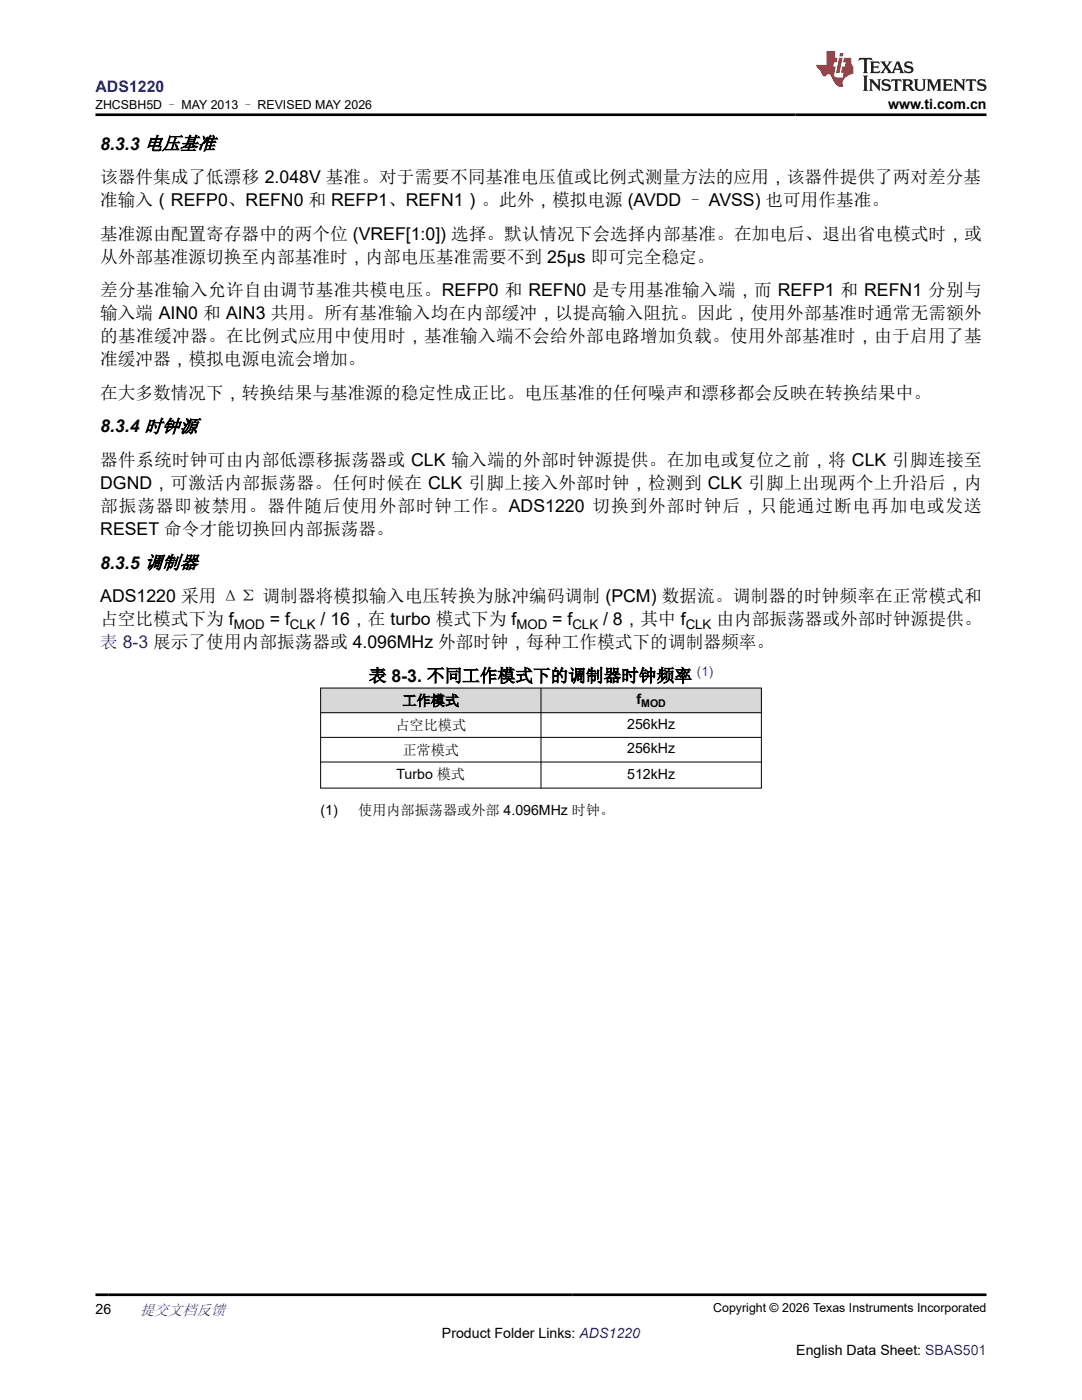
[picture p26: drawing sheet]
<svg xmlns="http://www.w3.org/2000/svg" width="216mm" height="279mm" viewBox="0 0 216 279" stroke-linecap="round" stroke-linejoin="round" font-family="sans-serif">
<defs><g id="words">
<g font-size="3.5">
<text x="20" y="29.8">8.3.3 电压基准</text>
<text x="20" y="41.1">准输入（REFP0、REFN0 和 REFP1、REFN1）。此外，模拟电源 (AVDD – AVSS) 也可用作基准。</text>
<text x="20" y="36.5">该器件集成了低漂移 2.048V 基准。对于需要不同基准电压值或比例式测量方法的应用，该器件提供了两对差分基</text>
<text x="20" y="47.8">基准源由配置寄存器中的两个位 (VREF[1:0]) 选择。默认情况下会选择内部基准。在加电后、退出省电模式时，或</text>
<text x="20" y="52.4">从外部基准源切换至内部基准时，内部电压基准需要不到 25µs 即可完全稳定。</text>
<text x="20" y="59.1">差分基准输入允许自由调节基准共模电压。REFP0 和 REFN0 是专用基准输入端，而 REFP1 和 REFN1 分别与</text>
<text x="20" y="63.7">输入端 AIN0 和 AIN3 共用。所有基准输入均在内部缓冲，以提高输入阻抗。因此，使用外部基准时通常无需额外</text>
<text x="20" y="68.3">的基准缓冲器。在比例式应用中使用时，基准输入端不会给外部电路增加负载。使用外部基准时，由于启用了基</text>
<text x="20" y="72.9">准缓冲器，模拟电源电流会增加。</text>
<text x="20" y="79.6">在大多数情况下，转换结果与基准源的稳定性成正比。电压基准的任何噪声和漂移都会反映在转换结果中。</text>
<text x="20" y="86.3">8.3.4 时钟源</text>
<text x="20" y="93">器件系统时钟可由内部低漂移振荡器或 CLK 输入端的外部时钟源提供。在加电或复位之前，将 CLK 引脚连接至</text>
<text x="20" y="97.6">DGND，可激活内部振荡器。任何时候在 CLK 引脚上接入外部时钟，检测到 CLK 引脚上出现两个上升沿后，内</text>
<text x="20" y="102.2">部振荡器即被禁用。器件随后使用外部时钟工作。ADS1220 切换到外部时钟后，只能通过断电再加电或发送</text>
<text x="20" y="106.8">RESET 命令才能切换回内部振荡器。</text>
<text x="20" y="113.5">8.3.5 调制器</text>
<text x="20" y="124.8">占空比模式下为 f</text>
<text x="20" y="120.2">ADS1220 采用 ΔΣ 调制器将模拟输入电压转换为脉冲编码调制 (PCM) 数据流。调制器的时钟频率在正常模式和</text>
<text x="53.8" y="124.8">= f</text>
<text x="64" y="124.8">/ 16，在 turbo 模式下为 f</text>
<text x="110.2" y="124.8">= f</text>
<text x="120.3" y="124.8">/ 8，其中 f</text>
<text x="143" y="124.8">由内部振荡器或外部时钟源提供。</text>
<text x="73.6" y="136.1">表 8-3. 不同工作模式下的调制器时钟频率</text>
</g>
<text font-size="3.5" fill="#00f" x="20" y="129.3">表 8-3 展示了使用内部振荡器或 4.096MHz 外部时钟，每种工作模式下的调制器频率。</text>
<text font-size="3.2" fill="#00f" x="19" y="18.3">ADS1220</text>
<text font-size="3" fill="#00f" x="27.9" y="262.4">提交文档反馈</text>
<g font-size="2.8">
<text x="177.2" y="21.7">www.ti.com.cn</text>
<text x="80.3" y="140.8">工作模式</text>
<text x="127" y="140.5">f</text>
<text x="78.9" y="145.7">占空比模式</text>
<text x="125.2" y="145.4">256kHz</text>
<text x="79.1" y="155.6">Turbo 模式</text>
<text x="80.3" y="150.6">正常模式</text>
<text x="125.2" y="150.4">256kHz</text>
<text x="125.2" y="155.4">512kHz</text>
<text x="64" y="162.6">(1)</text>
<text x="71.5" y="162.6">使用内部振荡器或外部 4.096MHz 时钟。</text>
<text x="19" y="262.1">26</text>
<text x="88.2" y="266.9">Product Folder Links: ADS1220</text>
<text x="158.9" y="270.3">English Data Sheet: SBAS501</text>
</g>
<g font-size="2.6">
<text x="46.7" y="125.5">MOD</text>
<text x="57.9" y="125.5">CLK</text>
<text x="103" y="125.5">MOD</text>
<text x="114.2" y="125.5">CLK</text>
<text x="136.8" y="125.5">CLK</text>
</g>
<text font-size="2.6" fill="#00f" x="139.1" y="134.9">(1)</text>
<g font-size="2.5">
<text x="19" y="21.8">ZHCSBH5D – MAY 2013 – REVISED MAY 2026</text>
<text x="142.3" y="261.8">Copyright © 2026 Texas Instruments Incorporated</text>
</g>
<text font-size="2.1" x="127.9" y="141.1">MOD</text>
</g></defs>
<g fill="#d8d8d8">
<path d="M64 137.3h87.9v4.9h-87.9z" fill-rule="evenodd"/>
<path d="M64 137.4h43.9v4.8h-43.9z" fill-rule="evenodd"/>
<path d="M108 137.4h43.9v4.8h-43.9z" fill-rule="evenodd"/>
</g>
<path d="M63.9 137.3h88.1M64 137.3v20M108 137.3v20M151.9 137.3v20M63.9 142.2h88.1M63.9 147.2h88.1M63.9 152.1h88.1M63.9 157.3h88.1" fill="none" stroke="#000" stroke-width=".2"/>
<path d="M171.5 11.6l-.2 .5 .5-.2h.6v.1v2.2l-.2 .4h1l-.2-.4v-2.2v-.1h.5l.6 .2-.2-.5zM173.6 12.3l.2 .4v1.5l-.2 .4h1.9l.1-.6a1.08 1.08 0 0 1-1.3 .2v-.7h.6l.4 .2v-.7l-.4 .2h-.6v-.5l.2-.2a1 1 0 0 1 1 .3l-.1-.5zM175.7 12.3l.9 1.1-1 1.2h.9l-.2-.2 .5-.8 .4 .8-.2 .2h1.6l-.2-.2 .2-.5h.9l.1 .5-.1 .2h.9l-.2-.3-.8-2h-.5l-.9 2.2-.9-1.1 .9-1.1h-.8l.2 .2-.4 .6-.4-.6 .2-.2zM179 12.7l.4 1h-.7zM180.7 12.4a.65 .65 0 0 0-.2 .7 .65 .65 0 0 0 .6 .5l.6 .1 .1 .3a.79 .79 0 0 1-.7 .4 .79 .79 0 0 1-.7-.5l.1 .7 .2-.1a.93 .93 0 0 0 1.1 .1 .93 .93 0 0 0 .4-1 1.46 1.46 0 0 0-1.2-.6l-.1-.3a1.09 1.09 0 0 1 1.2 .2l-.2-.6-.1 .1-.5-.2zM172.2 15.1l.2 .4v2.2l-.2 .4h1l-.2-.4v-2.2l.2-.4zM173.4 15.8l.2 .4v1.5l-.2 .4h.8l-.3-.4 .1-1.3 1.6 1.8v-2l.2-.4h-.7l.1 .2 .1 1.1-1.2-1.3zM176.2 15.9a.65 .65 0 0 0-.2 .8 .65 .65 0 0 0 .6 .4l.6 .2 .1 .2a.79 .79 0 0 1-.7 .4 .79 .79 0 0 1-.7-.5l.1 .7 .2-.1a.93 .93 0 0 0 1.1 .1 .93 .93 0 0 0 .4-.9 1.46 1.46 0 0 0-1.2-.6l-.1-.4a1.09 1.09 0 0 1 1.2 .2l-.1-.6-.2 .1-.5-.1zM177.9 15.8l-.1 .6a.63 .63 0 0 1 .8-.3v1.6l-.3 .4h1l-.2-.4v-1.6a.66 .66 0 0 1 .8 .3l-.1-.6zM180 15.8l.2 .4v1.5l-.2 .4h1l-.2-.2-.1-.7h.5l.1 .2a.79 .79 0 0 0 1.2 .6l-1-.9a.61 .61 0 0 0 .6-.6 .61 .61 0 0 0-.5-.7zM180.8 16.1h.1a.47 .47 0 0 1 .5 .1 .47 .47 0 0 1 .1 .5l-.1 .1-.7 .1zM182.3 15.8l.2 .2a2.27 2.27 0 0 0 .4 2 1.04 1.04 0 0 0 1.7-.7v-1.3l.2-.2h-.8l.2 .4v1.1a.6 .6 0 0 1-.6 .6 .6 .6 0 0 1-.6-.6v-1.1l.3-.4zM184.9 15.8l.2 .4v1.5l-.2 .4h.8l-.3-.4v-1.4l.9 1.9 .9-1.9v1.4l-.3 .4h1l-.2-.4v-1.5l.2-.4h-.8l-.7 1.5-.6-1.5zM188.1 15.8l.2 .4v1.5l-.2 .4h1.9l.1-.6a1.09 1.09 0 0 1-1.3 .2v-.7h.6l.4 .2v-.6l-.4 .2h-.6v-.6l.2-.1a1.01 1.01 0 0 1 1 .3l-.1-.6zM190.2 15.8l.3 .4v1.5l-.3 .4h.8l-.2-.4v-1.3l1.6 1.8v-2l.2-.4h-.7l.2 .2v1.1l-1.2-1.3zM192.8 15.8l-.1 .6a.63 .63 0 0 1 .8-.3v1.6l-.3 .4h1l-.2-.4v-1.6a.66 .66 0 0 1 .8 .3l-.1-.6zM195.2 15.9a.65 .65 0 0 0-.2 .8 .65 .65 0 0 0 .6 .4l.6 .2 .2 .2a.79 .79 0 0 1-.7 .4 .79 .79 0 0 1-.7-.5l.1 .7 .2-.1a.93 .93 0 0 0 1 .1 .93 .93 0 0 0 .5-.9 1.46 1.46 0 0 0-1.3-.6v-.4a1.09 1.09 0 0 1 1.2 .2l-.2-.6-.2 .1-.5-.1z" fill="#231f20"/>
<path d="M164.9 10.2v2.8h-2l.1 .3 .8 1a.95 .95 0 0 0 1 .9 .59 .59 0 0 1 .5-.4 .59 .59 0 0 1 .5 .4l.4 .7a1.59 1.59 0 0 0 2.1 1.4 1.61 1.61 0 0 1 1-2.3l1-.3-.1-1.5a1.59 1.59 0 0 1-.3-1.7h-1.5l-.2 .9h.6l-.2 .9h-.5l-.2 1v.2l.4 .1-.1 .9h-.7a.73 .73 0 0 1-1-.7l.3-1.5h-.5l.1-.9h.5l.2-.9h-.5v-1.3zM167.4 11.5l-.6 3.1h.7l.6-3.1zM167.6 10.6l-.1 .6h.7l.1-.6z" fill="#ed1c24"/>
<path d="M19 22.9h177.8M19 258.4h177.8" fill="none" stroke="#000" stroke-width=".53"/>
<use href="#words"/>
</svg>
